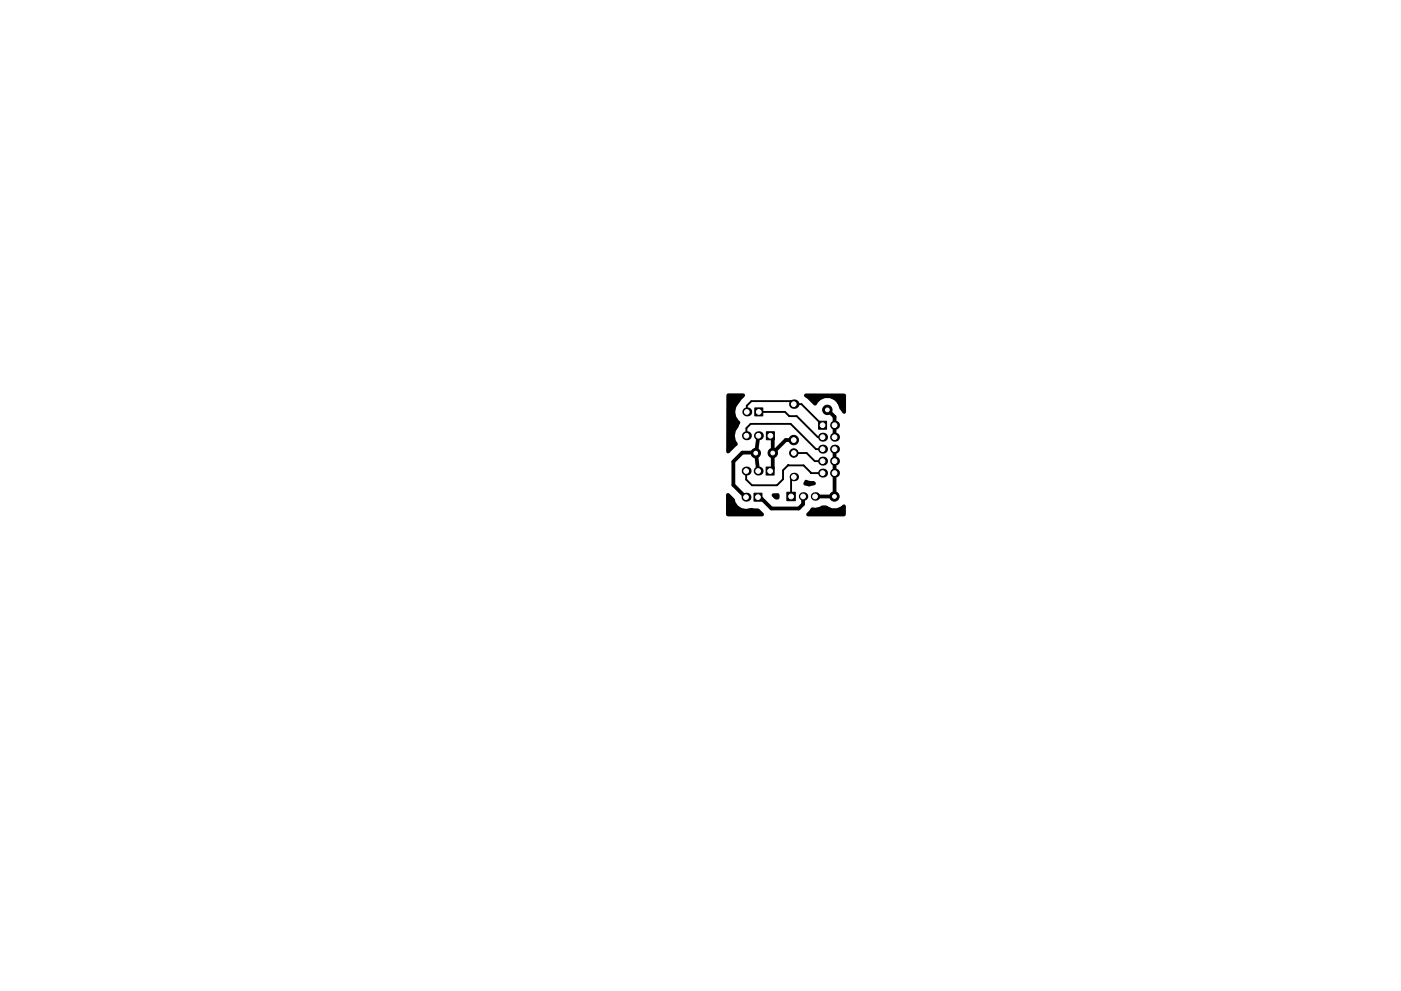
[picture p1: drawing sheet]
<svg xmlns="http://www.w3.org/2000/svg" width="297mm" height="210mm" viewBox="0 0 297 210" stroke-linecap="round" stroke-linejoin="round" font-family="sans-serif">
<g fill="#000" stroke="#000" stroke-width=".21">
<path d="M160 86.5h1.7v1.7h-1.7zM162.4 99.1h1.7v1.7h-1.7zM162.5 91.6h1.7v1.7h-1.7zM173.6 89.4h1.7v1.7h-1.7zM159.9 104.6h1.7v1.7h-1.7zM166.8 104.4h1.8v1.8h-1.8z"/>
<circle cx="160.2" cy="96.1" r="1"/>
<circle cx="160.3" cy="96" r=".3"/>
<circle cx="163.8" cy="96.1" r="1"/>
<circle cx="168.3" cy="93.4" r="1"/>
<circle cx="168.3" cy="96.1" r=".9"/>
<circle cx="175.4" cy="87" r="1"/>
<circle cx="175.5" cy="86.9" r=".3"/>
<circle cx="176.9" cy="105.3" r="1"/>
<circle cx="176.9" cy="105.3" r=".3"/>
</g>
<g fill="#000">
<circle cx="158.2" cy="99.9" r=".95"/>
<circle cx="158.3" cy="92.5" r=".95"/>
<circle cx="158.3" cy="87.4" r=".95"/>
<circle cx="160.7" cy="99.9" r=".95"/>
<circle cx="160.8" cy="92.5" r=".95"/>
<circle cx="168.3" cy="85.7" r="1"/>
<circle cx="174.4" cy="97.8" r=".95"/>
<circle cx="174.4" cy="95.3" r=".95"/>
<circle cx="174.4" cy="92.8" r=".95"/>
<circle cx="176.9" cy="95.3" r=".95"/>
<circle cx="176.9" cy="90.2" r=".95"/>
<circle cx="176.9" cy="92.8" r=".95"/>
<circle cx="176.9" cy="97.8" r=".95"/>
<circle cx="158.2" cy="105.5" r=".95"/>
<circle cx="168.3" cy="101.2" r=".9"/>
<circle cx="170.3" cy="105.3" r=".9"/>
<circle cx="172.8" cy="105.3" r=".9"/>
<circle cx="174.4" cy="100.4" r=".95"/>
<circle cx="176.9" cy="100.4" r=".95"/>
</g>
<path d="M158.1 99.9l.1 .1M158.3 92.5v-1.7l.9-.9h8.4l5.4 5.4h1.4M158.3 87.4v-1.3l1-1h8.4l.6 .6h1.6l4.5 4.5M160.9 87.4h5.5l.9 .9h1.6l4.5 4.5h1M167.1 98.7h3.3l1.5 1.7h2.5M167.2 98.6l-1.2 1.2v1.9l-1.3 1.3h-5.3l-1.2-1.3v-1.8M168.3 96.1h2.7l1.7 1.7h1.7M168.3 101.2h-.6v4.1" fill="none" stroke="#000" stroke-width=".4"/>
<path d="M160.3 96l.5 3.9M160.3 96h-2.9l-1.9 1.9v5l2.6 2.6 .1-.2M160.7 92.2v.1M160.8 92.5l-.5 3.5M163.3 99.6v.4M163.3 92.5l.5 .5v6.4l-.5 .5M168.3 93.4h-1.7l-2.8 2.7M175.5 86.9l1.4 1.5v4.4M176.9 95.3v10M170.3 105.3v1.7l-1 .9h-5.7l-2.4-2.4h-.5M172.8 105.3h4.1M176.9 105.3h.1" fill="none" stroke="#000" stroke-width=".8"/>
<path d="M154.4 83.9h3.2l-1.2 1.4a2.89 2.89 0 0 0 .2 4.3l-.4 .8a2.89 2.89 0 0 0-.2 3.8l-1.6 1.6zM170.9 83.9h8.1v3.5l-.7-.9-.4-1.2-.8-.8a3.3 3.3 0 0 0-3.3 0l-.8 .8-.2 .4zM154.3 105l1.1 1.1a2.77 2.77 0 0 0 3.9 2.1l1.4 .1 .9 .9h-7.3zM164 105.1l.9-.1v.6h-.4zM170.9 102.2l1.7 .4a1.87 1.87 0 0 1-1.9 0zM172.3 108a2.3 2.3 0 0 0 2.1-.4h.7a2.84 2.84 0 0 0 3.5 .2l.3-.4v1.8h-7.6z" fill="#000" stroke="#000" stroke-width=".8"/>
<g fill="#fff" stroke="#fff" stroke-width=".21">
<circle cx="176.9" cy="105.3" r=".2"/>
<circle cx="175.5" cy="86.9" r=".2"/>
<circle cx="160.3" cy="96" r=".2"/>
<circle cx="167.7" cy="105.3" r=".5"/>
<circle cx="170.3" cy="105.3" r=".5"/>
<circle cx="172.8" cy="105.3" r=".5"/>
<circle cx="160.7" cy="105.5" r=".5"/>
<circle cx="158.2" cy="105.5" r=".5"/>
<circle cx="163.3" cy="99.9" r=".5"/>
<circle cx="160.7" cy="99.9" r=".5"/>
<circle cx="158.2" cy="99.9" r=".5"/>
<circle cx="163.3" cy="92.5" r=".5"/>
<circle cx="160.8" cy="92.5" r=".5"/>
<circle cx="158.3" cy="92.5" r=".5"/>
<circle cx="160.9" cy="87.4" r=".5"/>
<circle cx="158.3" cy="87.4" r=".5"/>
<circle cx="174.4" cy="90.2" r=".5"/>
<circle cx="176.9" cy="90.2" r=".5"/>
<circle cx="174.4" cy="92.8" r=".5"/>
<circle cx="176.9" cy="92.8" r=".5"/>
<circle cx="174.4" cy="95.3" r=".5"/>
<circle cx="176.9" cy="95.3" r=".5"/>
<circle cx="174.4" cy="97.8" r=".5"/>
<circle cx="176.9" cy="97.8" r=".5"/>
<circle cx="174.4" cy="100.4" r=".5"/>
<circle cx="176.9" cy="100.4" r=".5"/>
<circle cx="168.3" cy="96.1" r=".5"/>
<circle cx="168.3" cy="101.2" r=".5"/>
<circle cx="168.3" cy="93.4" r=".5"/>
<circle cx="168.3" cy="85.7" r=".5"/>
<circle cx="175.4" cy="87" r=".4"/>
<circle cx="160.2" cy="96.1" r=".4"/>
<circle cx="163.8" cy="96.1" r=".4"/>
<circle cx="176.9" cy="105.3" r=".4"/>
</g>
</svg>
